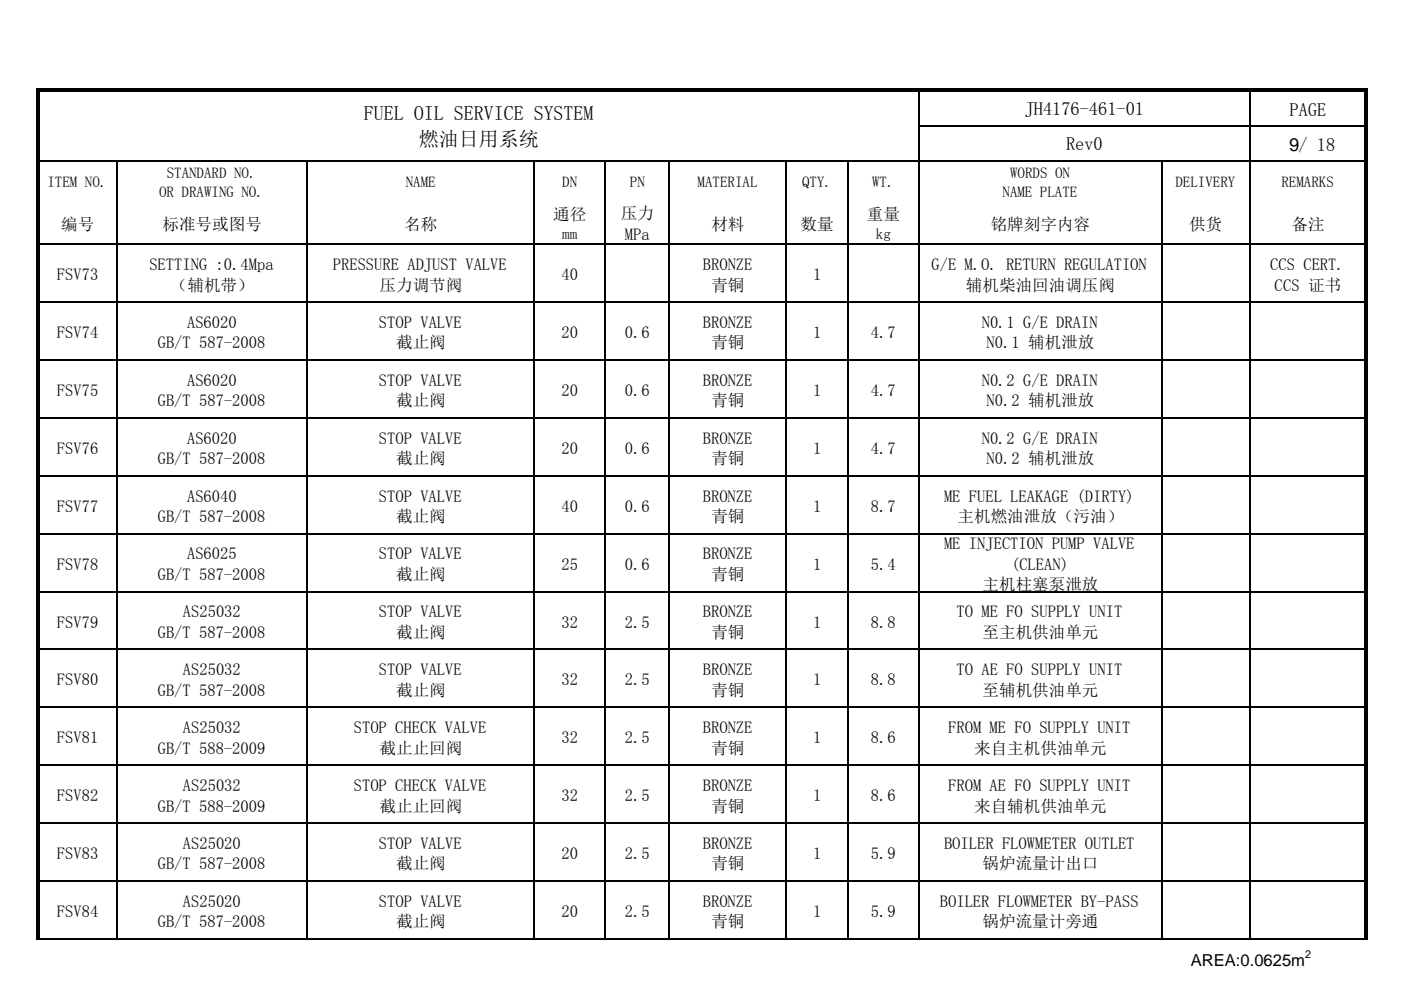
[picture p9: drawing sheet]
<svg xmlns="http://www.w3.org/2000/svg" width="297mm" height="210mm" viewBox="0 0 297 210" stroke-linecap="round" stroke-linejoin="round" font-family="sans-serif">
<defs><g id="words">
<g font-size="4.2">
<text x="77.2" y="25.5">FUEL OIL SERVICE SYSTEM</text>
<text x="88.8" y="31">燃油日用系统</text>
</g>
<g font-size="3.9">
<text x="217.3" y="24.4">JH4176-461-01</text>
<text x="273.4" y="24.6">PAGE</text>
<text x="226" y="31.9">Rev0</text>
<text x="273.3" y="32">9/ 18</text>
</g>
<g font-size="3.5">
<text x="117.3" y="46.7">通径</text>
<text x="131.7" y="46.5">压力</text>
<text x="183.8" y="46.7">重量</text>
<text x="13" y="48.7">编号</text>
<text x="34.5" y="48.7">标准号或图号</text>
<text x="85.7" y="48.7">名称</text>
<text x="132.5" y="50.9">MPa</text>
<text x="150.8" y="48.7">材料</text>
<text x="169.8" y="48.7">数量</text>
<text x="210.1" y="48.7">铭牌刻字内容</text>
<text x="252.1" y="48.7">供货</text>
<text x="273.8" y="48.7">备注</text>
<text x="12.1" y="59.4">FSV73</text>
<text x="31.7" y="57.3">SETTING :0.4Mpa</text>
<text x="70.6" y="57.3">PRESSURE ADJUST VALVE</text>
<text x="119" y="59.4">40</text>
<text x="149" y="57.3">BRONZE</text>
<text x="172.4" y="59.4">1</text>
<text x="197.5" y="57.3">G/E M.O. RETURN REGULATION</text>
<text x="269.3" y="57.3">CCS CERT.</text>
<text x="36.2" y="61.6">（辅机带）</text>
<text x="80.5" y="61.6">压力调节阀</text>
<text x="150.8" y="61.6">青铜</text>
<text x="204.8" y="61.6">辅机柴油回油调压阀</text>
<text x="270.3" y="61.6">CCS 证书</text>
<text x="12.1" y="71.7">FSV74</text>
<text x="39.7" y="69.6">AS6020</text>
<text x="80.3" y="69.6">STOP VALVE</text>
<text x="119" y="71.7">20</text>
<text x="132.5" y="71.7">0.6</text>
<text x="149" y="69.6">BRONZE</text>
<text x="172.4" y="71.7">1</text>
<text x="184.7" y="71.7">4.7</text>
<text x="208.1" y="69.6">N0.1 G/E DRAIN</text>
<text x="33.4" y="73.9">GB/T 587-2008</text>
<text x="84" y="73.9">截止阀</text>
<text x="150.8" y="73.9">青铜</text>
<text x="209.1" y="73.9">N0.1 辅机泄放</text>
<text x="12.1" y="84">FSV75</text>
<text x="39.7" y="81.8">AS6020</text>
<text x="80.3" y="81.8">STOP VALVE</text>
<text x="119" y="84">20</text>
<text x="132.5" y="84">0.6</text>
<text x="149" y="81.8">BRONZE</text>
<text x="172.4" y="84">1</text>
<text x="184.7" y="84">4.7</text>
<text x="208.1" y="81.8">N0.2 G/E DRAIN</text>
<text x="33.4" y="86.2">GB/T 587-2008</text>
<text x="84" y="86.2">截止阀</text>
<text x="150.8" y="86.2">青铜</text>
<text x="209.1" y="86.2">N0.2 辅机泄放</text>
<text x="39.7" y="94.1">AS6020</text>
<text x="80.3" y="94.1">STOP VALVE</text>
<text x="149" y="94.1">BRONZE</text>
<text x="208.1" y="94.1">N0.2 G/E DRAIN</text>
<text x="12.1" y="96.3">FSV76</text>
<text x="33.4" y="98.5">GB/T 587-2008</text>
<text x="84" y="98.5">截止阀</text>
<text x="119" y="96.3">20</text>
<text x="132.5" y="96.3">0.6</text>
<text x="150.8" y="98.5">青铜</text>
<text x="172.4" y="96.3">1</text>
<text x="184.7" y="96.3">4.7</text>
<text x="209.1" y="98.5">N0.2 辅机泄放</text>
<text x="39.7" y="106.4">AS6040</text>
<text x="80.3" y="106.4">STOP VALVE</text>
<text x="149" y="106.4">BRONZE</text>
<text x="200.1" y="106.4">ME FUEL LEAKAGE (DIRTY)</text>
<text x="12.1" y="108.5">FSV77</text>
<text x="33.4" y="110.7">GB/T 587-2008</text>
<text x="84" y="110.7">截止阀</text>
<text x="119" y="108.5">40</text>
<text x="132.5" y="108.5">0.6</text>
<text x="150.8" y="110.7">青铜</text>
<text x="172.4" y="108.5">1</text>
<text x="184.7" y="108.5">8.7</text>
<text x="203" y="110.7">主机燃油泄放（污油）</text>
<text x="39.7" y="118.7">AS6025</text>
<text x="80.3" y="118.7">STOP VALVE</text>
<text x="149" y="118.7">BRONZE</text>
<text x="200.1" y="116.5">ME INJECTION PUMP VALVE</text>
<text x="12.1" y="120.8">FSV78</text>
<text x="33.4" y="123">GB/T 587-2008</text>
<text x="84" y="123">截止阀</text>
<text x="119" y="120.8">25</text>
<text x="132.5" y="120.8">0.6</text>
<text x="150.8" y="123">青铜</text>
<text x="172.4" y="120.8">1</text>
<text x="184.7" y="120.8">5.4</text>
<text x="208.3" y="125.2">主机柱塞泵泄放</text>
<text x="214.4" y="120.9">(CLEAN)</text>
<text x="38.8" y="130.9">AS25032</text>
<text x="80.3" y="130.9">STOP VALVE</text>
<text x="149" y="130.9">BRONZE</text>
<text x="202.8" y="130.9">TO ME FO SUPPLY UNIT</text>
<text x="12.1" y="133.1">FSV79</text>
<text x="33.4" y="135.3">GB/T 587-2008</text>
<text x="84" y="135.3">截止阀</text>
<text x="119" y="133.1">32</text>
<text x="132.5" y="133.1">2.5</text>
<text x="150.8" y="135.3">青铜</text>
<text x="172.4" y="133.1">1</text>
<text x="184.7" y="133.1">8.8</text>
<text x="208.3" y="135.3">至主机供油单元</text>
<text x="38.8" y="143.2">AS25032</text>
<text x="80.3" y="143.2">STOP VALVE</text>
<text x="149" y="143.2">BRONZE</text>
<text x="202.8" y="143.2">TO AE FO SUPPLY UNIT</text>
<text x="12.1" y="145.4">FSV80</text>
<text x="33.4" y="147.6">GB/T 587-2008</text>
<text x="84" y="147.6">截止阀</text>
<text x="119" y="145.4">32</text>
<text x="132.5" y="145.4">2.5</text>
<text x="150.8" y="147.6">青铜</text>
<text x="172.4" y="145.4">1</text>
<text x="184.7" y="145.4">8.8</text>
<text x="208.3" y="147.6">至辅机供油单元</text>
<text x="38.8" y="155.5">AS25032</text>
<text x="75" y="155.5">STOP CHECK VALVE</text>
<text x="149" y="155.5">BRONZE</text>
<text x="201" y="155.5">FROM ME FO SUPPLY UNIT</text>
<text x="12.1" y="157.6">FSV81</text>
<text x="33.4" y="159.9">GB/T 588-2009</text>
<text x="80.5" y="159.9">截止止回阀</text>
<text x="119" y="157.6">32</text>
<text x="132.5" y="157.6">2.5</text>
<text x="150.8" y="159.9">青铜</text>
<text x="172.4" y="157.6">1</text>
<text x="184.7" y="157.6">8.6</text>
<text x="206.5" y="159.9">来自主机供油单元</text>
<text x="38.8" y="167.8">AS25032</text>
<text x="75" y="167.8">STOP CHECK VALVE</text>
<text x="149" y="167.8">BRONZE</text>
<text x="201" y="167.8">FROM AE FO SUPPLY UNIT</text>
<text x="12.1" y="169.9">FSV82</text>
<text x="33.4" y="172.1">GB/T 588-2009</text>
<text x="80.5" y="172.1">截止止回阀</text>
<text x="119" y="169.9">32</text>
<text x="132.5" y="169.9">2.5</text>
<text x="150.8" y="172.1">青铜</text>
<text x="172.4" y="169.9">1</text>
<text x="184.7" y="169.9">8.6</text>
<text x="206.5" y="172.1">来自辅机供油单元</text>
<text x="12.1" y="182.2">FSV83</text>
<text x="33.4" y="184.4">GB/T 587-2008</text>
<text x="38.8" y="180">AS25020</text>
<text x="80.3" y="180">STOP VALVE</text>
<text x="84" y="184.4">截止阀</text>
<text x="119" y="182.2">20</text>
<text x="132.5" y="182.2">2.5</text>
<text x="149" y="180">BRONZE</text>
<text x="150.8" y="184.4">青铜</text>
<text x="172.4" y="182.2">1</text>
<text x="184.7" y="182.2">5.9</text>
<text x="200.1" y="180">BOILER FLOWMETER OUTLET</text>
<text x="208.3" y="184.4">锅炉流量计出口</text>
<text x="12.1" y="194.5">FSV84</text>
<text x="33.4" y="196.7">GB/T 587-2008</text>
<text x="38.8" y="192.3">AS25020</text>
<text x="80.3" y="192.3">STOP VALVE</text>
<text x="84" y="196.7">截止阀</text>
<text x="119" y="194.5">20</text>
<text x="132.5" y="194.5">2.5</text>
<text x="149" y="192.3">BRONZE</text>
<text x="150.8" y="196.7">青铜</text>
<text x="172.4" y="194.5">1</text>
<text x="184.7" y="194.5">5.9</text>
<text x="199.3" y="192.3">BOILER FLOWMETER BY-PASS</text>
<text x="208.3" y="196.7">锅炉流量计旁通</text>
<text x="252.5" y="204.9">AREA:0.0625m</text>
</g>
<g font-size="3.2">
<text x="10.1" y="39.7">ITEM NO.</text>
<text x="33.7" y="41.7">OR DRAWING NO.</text>
<text x="35.3" y="37.7">STANDARD NO.</text>
<text x="86" y="39.7">NAME</text>
<text x="119.2" y="39.7">DN</text>
<text x="133.6" y="39.7">PN</text>
<text x="147.9" y="39.7">MATERIAL</text>
<text x="170" y="39.7">QTY.</text>
<text x="184.9" y="39.7">WT.</text>
<text x="212.6" y="41.7">NAME PLATE</text>
<text x="214.2" y="37.7">WORDS ON</text>
<text x="249.2" y="39.7">DELIVERY</text>
<text x="271.7" y="39.7">REMARKS</text>
<text x="119.2" y="50.7">mm</text>
<text x="185.7" y="50.7">kg</text>
</g>
<text font-size="2.3" x="276.7" y="203.2">2</text>
</g></defs>
<path d="M7.8 18.8h.7v33.2h-.7zM8.5 18.8h281.5v.7h-281.5zM289.3 19.5h.7v32.5h-.7zM7.8 51.6h.7v147.7h-.7zM289.3 51.6h.7v147.7h-.7z" fill="#000"/>
<g fill="none" stroke="#000" stroke-width=".34">
<path d="M194.8 19.5v179.8M264.9 19.5v179.8M8.5 34.1h280.8M24.8 34.3v165M65.1 34.3v165M113.3 34.3v165M128.3 34.3v165M141.9 34.3v165M166.7 34.3v165M179.8 34.3v165M195 26.6h94.3M246.3 34.3v165"/>
<path d="M8.5 51.8h280.8M8.5 64.1h280.8M8.5 76.4h280.8M8.5 88.6h280.8M8.5 100.9h280.8M8.5 113.2h280.8M8.5 125.5h280.8M8.5 137.8h280.8M8.5 150h280.8M8.5 162.3h280.8M8.5 174.6h280.8M8.5 186.9h280.8"/>
<path d="M8.5 199.1h280.8"/>
</g>
<use href="#words"/>
</svg>
